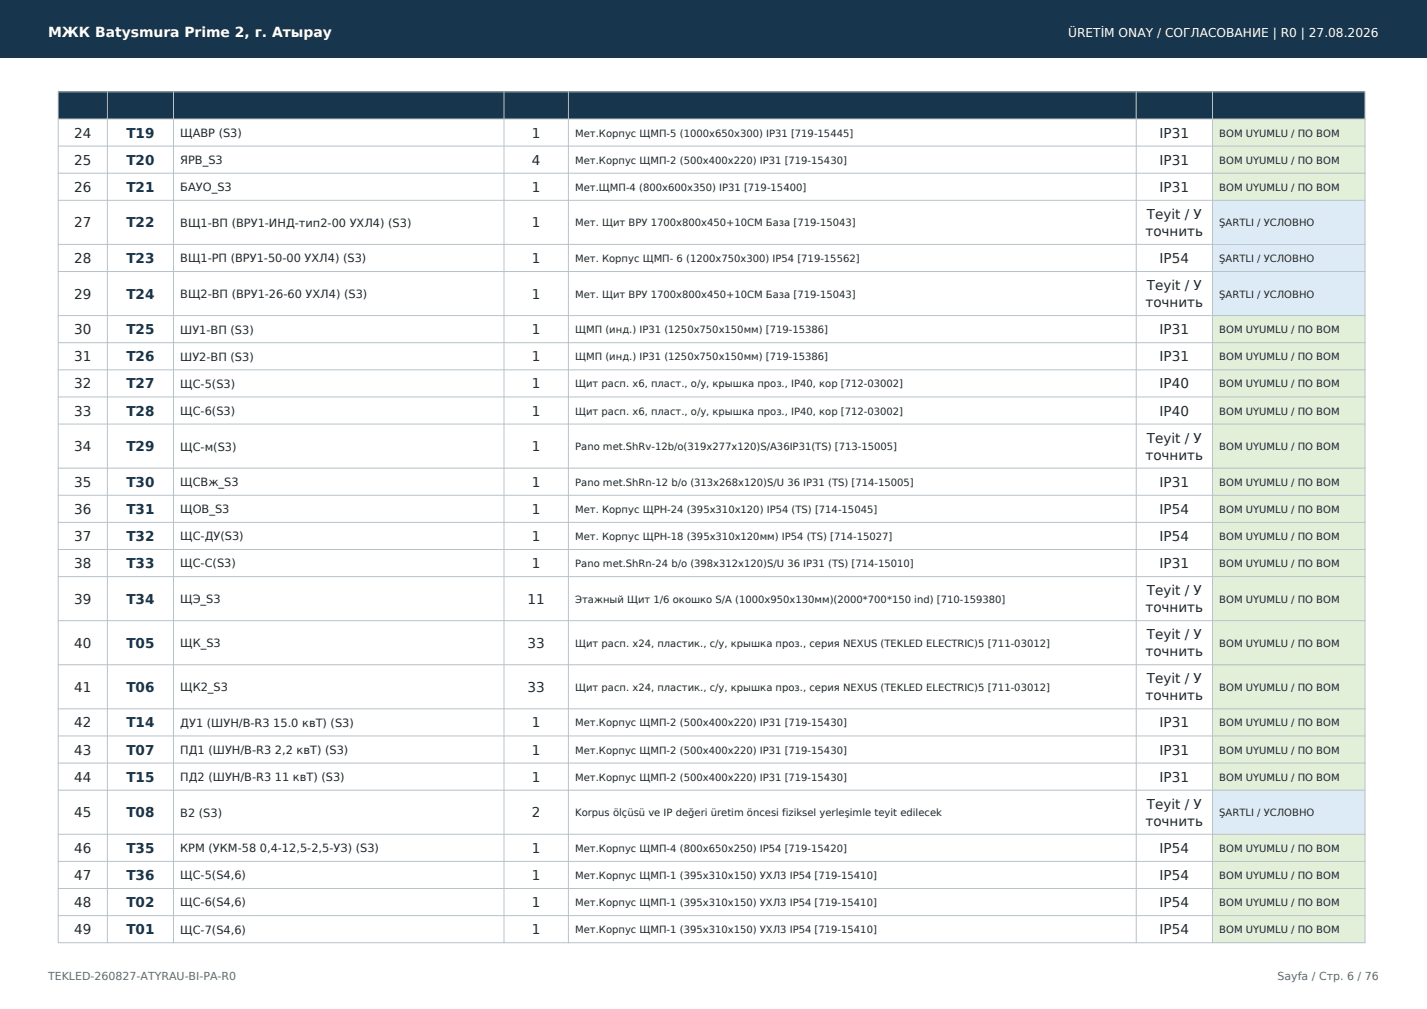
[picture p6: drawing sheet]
<svg xmlns="http://www.w3.org/2000/svg" width="297mm" height="210mm" viewBox="0 0 297 210" stroke-linecap="round" stroke-linejoin="round" font-family="sans-serif">
<defs><g id="words">
<text font-size="2.9" fill="#fff" x="10" y="7.7">МЖК Batysmura Prime 2, г. Атырау</text>
<g font-size="2.8" fill="#20272b">
<text x="15.4" y="28.6">24</text>
<text x="110.7" y="28.6">1</text>
<text x="241.4" y="28.6">IP31</text>
<text x="15.4" y="34.3">25</text>
<text x="110.7" y="34.3">4</text>
<text x="241.4" y="34.3">IP31</text>
<text x="15.4" y="39.9">26</text>
<text x="110.7" y="39.9">1</text>
<text x="241.4" y="39.9">IP31</text>
<text x="15.4" y="47.3">27</text>
<text x="110.7" y="47.3">1</text>
<text x="238.7" y="45.6">Teyit / У</text>
<text x="238.4" y="49.1">точнить</text>
<text x="15.4" y="54.7">28</text>
<text x="110.7" y="54.7">1</text>
<text x="241.4" y="54.7">IP54</text>
<text x="15.4" y="62.2">29</text>
<text x="110.7" y="62.2">1</text>
<text x="238.4" y="63.9">точнить</text>
<text x="238.7" y="60.4">Teyit / У</text>
<text x="15.4" y="69.6">30</text>
<text x="110.7" y="69.6">1</text>
<text x="241.4" y="69.6">IP31</text>
<text x="15.4" y="75.2">31</text>
<text x="110.7" y="75.2">1</text>
<text x="241.4" y="75.2">IP31</text>
<text x="15.4" y="80.9">32</text>
<text x="110.7" y="80.9">1</text>
<text x="241.4" y="80.9">IP40</text>
<text x="15.4" y="86.5">33</text>
<text x="110.7" y="86.5">1</text>
<text x="241.4" y="86.5">IP40</text>
<text x="15.4" y="93.9">34</text>
<text x="110.7" y="93.9">1</text>
<text x="238.4" y="95.7">точнить</text>
<text x="238.7" y="92.1">Teyit / У</text>
<text x="15.4" y="101.3">35</text>
<text x="110.7" y="101.3">1</text>
<text x="241.4" y="101.3">IP31</text>
<text x="15.4" y="107">36</text>
<text x="110.7" y="107">1</text>
<text x="241.4" y="107">IP54</text>
<text x="15.4" y="112.6">37</text>
<text x="110.7" y="112.6">1</text>
<text x="241.4" y="112.6">IP54</text>
<text x="15.4" y="118.2">38</text>
<text x="110.7" y="118.2">1</text>
<text x="241.4" y="118.2">IP31</text>
<text x="15.4" y="125.7">39</text>
<text x="109.8" y="125.7">11</text>
<text x="238.7" y="123.9">Teyit / У</text>
<text x="238.4" y="127.4">точнить</text>
<text x="15.4" y="134.8">40</text>
<text x="109.8" y="134.8">33</text>
<text x="238.4" y="136.6">точнить</text>
<text x="238.7" y="133.1">Teyit / У</text>
<text x="15.4" y="144">41</text>
<text x="109.8" y="144">33</text>
<text x="238.7" y="142.2">Teyit / У</text>
<text x="238.4" y="145.8">точнить</text>
<text x="15.4" y="151.4">42</text>
<text x="110.7" y="151.4">1</text>
<text x="241.4" y="151.4">IP31</text>
<text x="15.4" y="157.1">43</text>
<text x="110.7" y="157.1">1</text>
<text x="241.4" y="157.1">IP31</text>
<text x="15.4" y="162.7">44</text>
<text x="110.7" y="162.7">1</text>
<text x="241.4" y="162.7">IP31</text>
<text x="15.4" y="170.1">45</text>
<text x="110.7" y="170.1">2</text>
<text x="238.4" y="171.9">точнить</text>
<text x="238.7" y="168.3">Teyit / У</text>
<text x="15.4" y="177.5">46</text>
<text x="110.7" y="177.5">1</text>
<text x="241.4" y="177.5">IP54</text>
<text x="15.4" y="183.2">47</text>
<text x="110.7" y="183.2">1</text>
<text x="241.4" y="183.2">IP54</text>
<text x="15.4" y="188.8">48</text>
<text x="110.7" y="188.8">1</text>
<text x="241.4" y="188.8">IP54</text>
<text x="15.4" y="194.4">49</text>
<text x="110.7" y="194.4">1</text>
<text x="241.4" y="194.4">IP54</text>
</g>
<g font-size="2.8" fill="#17364d">
<text x="26.3" y="28.6">T19</text>
<text x="26.3" y="34.3">T20</text>
<text x="26.3" y="39.9">T21</text>
<text x="26.3" y="47.3">T22</text>
<text x="26.3" y="54.7">T23</text>
<text x="26.3" y="62.2">T24</text>
<text x="26.3" y="69.6">T25</text>
<text x="26.3" y="75.2">T26</text>
<text x="26.3" y="80.9">T27</text>
<text x="26.3" y="86.5">T28</text>
<text x="26.3" y="93.9">T29</text>
<text x="26.3" y="101.3">T30</text>
<text x="26.3" y="107">T31</text>
<text x="26.3" y="112.6">T32</text>
<text x="26.3" y="118.2">T33</text>
<text x="26.3" y="125.7">T34</text>
<text x="26.3" y="134.8">T05</text>
<text x="26.3" y="144">T06</text>
<text x="26.3" y="151.4">T14</text>
<text x="26.3" y="157.1">T07</text>
<text x="26.3" y="162.7">T15</text>
<text x="26.3" y="170.1">T08</text>
<text x="26.3" y="177.5">T35</text>
<text x="26.3" y="183.2">T36</text>
<text x="26.3" y="188.8">T02</text>
<text x="26.3" y="194.4">T01</text>
</g>
<text font-size="2.5" fill="#fff" x="222.3" y="7.7">ÜRETİM ONAY / СОГЛАСОВАНИЕ | R0 | 27.08.2026</text>
<g font-size="2.4" fill="#20272b">
<text x="37.5" y="28.5">ЩАВР (S3)</text>
<text x="37.5" y="34.1">ЯРВ_S3</text>
<text x="37.5" y="39.8">БАУО_S3</text>
<text x="37.5" y="47.2">ВЩ1-ВП (ВРУ1-ИНД-тип2-00 УХЛ4) (S3)</text>
<text x="37.5" y="54.6">ВЩ1-РП (ВРУ1-50-00 УХЛ4) (S3)</text>
<text x="37.5" y="62">ВЩ2-ВП (ВРУ1-26-60 УХЛ4) (S3)</text>
<text x="37.5" y="69.4">ШУ1-ВП (S3)</text>
<text x="37.5" y="75.1">ШУ2-ВП (S3)</text>
<text x="37.5" y="80.7">ЩС-5(S3)</text>
<text x="37.5" y="86.4">ЩС-6(S3)</text>
<text x="37.5" y="93.8">ЩС-м(S3)</text>
<text x="37.5" y="101.2">ЩСВж_S3</text>
<text x="37.5" y="106.8">ЩОВ_S3</text>
<text x="37.5" y="112.5">ЩС-ДУ(S3)</text>
<text x="37.5" y="118.1">ЩС-С(S3)</text>
<text x="37.5" y="125.5">ЩЭ_S3</text>
<text x="37.5" y="134.7">ЩК_S3</text>
<text x="37.5" y="143.9">ЩК2_S3</text>
<text x="37.5" y="151.3">ДУ1 (ШУН/В-R3 15.0 квТ) (S3)</text>
<text x="37.5" y="156.9">ПД1 (ШУН/В-R3 2,2 квТ) (S3)</text>
<text x="37.5" y="162.6">ПД2 (ШУН/В-R3 11 квТ) (S3)</text>
<text x="37.5" y="170">В2 (S3)</text>
<text x="37.5" y="177.4">КРМ (УКМ-58 0,4-12,5-2,5-УЗ) (S3)</text>
<text x="37.5" y="183">ЩС-5(S4,6)</text>
<text x="37.5" y="188.7">ЩС-6(S4,6)</text>
<text x="37.5" y="194.3">ЩС-7(S4,6)</text>
</g>
<g font-size="2.3" fill="#5e6a71">
<text x="10" y="204">TEKLED-260827-ATYRAU-BI-PA-R0</text>
<text x="265.9" y="204">Sayfa / Стр. 6 / 76</text>
</g>
<g font-size="2.1" fill="#20272b">
<text x="119.7" y="28.4">Мет.Корпус ЩМП-5 (1000x650x300) IP31 [719-15445]</text>
<text x="253.8" y="28.4">BOM UYUMLU / ПО BOM</text>
<text x="119.7" y="34.1">Мет.Корпус ЩМП-2 (500x400x220) IP31 [719-15430]</text>
<text x="253.8" y="34.1">BOM UYUMLU / ПО BOM</text>
<text x="119.7" y="39.7">Мет.ЩМП-4 (800x600x350) IP31 [719-15400]</text>
<text x="253.8" y="39.7">BOM UYUMLU / ПО BOM</text>
<text x="119.7" y="47.1">Мет. Щит ВРУ 1700х800х450+10CM База [719-15043]</text>
<text x="253.8" y="47.1">ŞARTLI / УСЛОВНО</text>
<text x="119.7" y="54.5">Мет. Корпус ЩМП- 6 (1200х750х300) IP54 [719-15562]</text>
<text x="253.8" y="54.5">ŞARTLI / УСЛОВНО</text>
<text x="119.7" y="61.9">Мет. Щит ВРУ 1700х800х450+10CM База [719-15043]</text>
<text x="253.8" y="61.9">ŞARTLI / УСЛОВНО</text>
<text x="119.7" y="69.4">ЩМП (инд.) IP31 (1250х750х150мм) [719-15386]</text>
<text x="253.8" y="69.4">BOM UYUMLU / ПО BOM</text>
<text x="119.7" y="75">ЩМП (инд.) IP31 (1250х750х150мм) [719-15386]</text>
<text x="253.8" y="75">BOM UYUMLU / ПО BOM</text>
<text x="119.7" y="80.6">Щит расп. x6, пласт., о/у, крышка проз., IP40, кор [712-03002]</text>
<text x="253.8" y="80.6">BOM UYUMLU / ПО BOM</text>
<text x="119.7" y="86.3">Щит расп. x6, пласт., о/у, крышка проз., IP40, кор [712-03002]</text>
<text x="253.8" y="86.3">BOM UYUMLU / ПО BOM</text>
<text x="119.7" y="93.7">Pano met.ShRv-12b/o(319х277х120)S/A36IP31(TS) [713-15005]</text>
<text x="253.8" y="93.7">BOM UYUMLU / ПО BOM</text>
<text x="119.7" y="101.1">Pano met.ShRn-12 b/o (313х268х120)S/U 36 IP31 (TS) [714-15005]</text>
<text x="253.8" y="101.1">BOM UYUMLU / ПО BOM</text>
<text x="119.7" y="106.7">Мет. Корпус ЩРН-24 (395x310x120) IP54 (TS) [714-15045]</text>
<text x="253.8" y="106.7">BOM UYUMLU / ПО BOM</text>
<text x="119.7" y="112.4">Мет. Корпус ЩРН-18 (395x310x120мм) IP54 (TS) [714-15027]</text>
<text x="253.8" y="112.4">BOM UYUMLU / ПО BOM</text>
<text x="119.7" y="118">Pano met.ShRn-24 b/o (398х312х120)S/U 36 IP31 (TS) [714-15010]</text>
<text x="253.8" y="118">BOM UYUMLU / ПО BOM</text>
<text x="119.7" y="125.4">Этажный Щит 1/6 окошко S/A (1000х950х130мм)(2000*700*150 ind) [710-159380]</text>
<text x="253.8" y="125.4">BOM UYUMLU / ПО BOM</text>
<text x="119.7" y="134.6">Щит расп. x24, пластик., с/у, крышка проз., серия NEXUS (TEKLED ELECTRIC)5 [711-03012]</text>
<text x="253.8" y="134.6">BOM UYUMLU / ПО BOM</text>
<text x="119.7" y="143.8">Щит расп. x24, пластик., с/у, крышка проз., серия NEXUS (TEKLED ELECTRIC)5 [711-03012]</text>
<text x="253.8" y="143.8">BOM UYUMLU / ПО BOM</text>
<text x="119.7" y="151.2">Мет.Корпус ЩМП-2 (500x400x220) IP31 [719-15430]</text>
<text x="253.8" y="151.2">BOM UYUMLU / ПО BOM</text>
<text x="119.7" y="156.8">Мет.Корпус ЩМП-2 (500x400x220) IP31 [719-15430]</text>
<text x="253.8" y="156.8">BOM UYUMLU / ПО BOM</text>
<text x="119.7" y="162.5">Мет.Корпус ЩМП-2 (500x400x220) IP31 [719-15430]</text>
<text x="253.8" y="162.5">BOM UYUMLU / ПО BOM</text>
<text x="119.7" y="169.9">Korpus ölçüsü ve IP değeri üretim öncesi fiziksel yerleşimle teyit edilecek</text>
<text x="253.8" y="169.9">ŞARTLI / УСЛОВНО</text>
<text x="119.7" y="177.3">Мет.Корпус ЩМП-4 (800x650x250) IP54 [719-15420]</text>
<text x="253.8" y="177.3">BOM UYUMLU / ПО BOM</text>
<text x="119.7" y="182.9">Мет.Корпус ЩМП-1 (395х310х150) УХЛ3 IP54 [719-15410]</text>
<text x="253.8" y="182.9">BOM UYUMLU / ПО BOM</text>
<text x="119.7" y="188.6">Мет.Корпус ЩМП-1 (395х310х150) УХЛ3 IP54 [719-15410]</text>
<text x="253.8" y="188.6">BOM UYUMLU / ПО BOM</text>
<text x="119.7" y="194.2">Мет.Корпус ЩМП-1 (395х310х150) УХЛ3 IP54 [719-15410]</text>
<text x="253.8" y="194.2">BOM UYUMLU / ПО BOM</text>
</g>
</g></defs>
<g fill="#17364d">
<path d="M0 0h297v12h-297z" fill-rule="evenodd"/>
<path d="M12.1 19.1h272v5.7h-272z" fill-rule="evenodd"/>
</g>
<g fill="#e2f0d9">
<path d="M252.4 24.8h31.7v5.6h-31.7z" fill-rule="evenodd"/>
<path d="M252.4 30.4h31.7v5.6h-31.7z" fill-rule="evenodd"/>
<path d="M252.4 36h31.7v5.7h-31.7z" fill-rule="evenodd"/>
</g>
<g fill="#ddebf7">
<path d="M252.4 41.7h31.7v9.2h-31.7z" fill-rule="evenodd"/>
<path d="M252.4 50.9h31.7v5.6h-31.7z" fill-rule="evenodd"/>
<path d="M252.4 56.5h31.7v9.2h-31.7z" fill-rule="evenodd"/>
</g>
<g fill="#e2f0d9">
<path d="M252.4 65.7h31.7v5.6h-31.7z" fill-rule="evenodd"/>
<path d="M252.4 71.3h31.7v5.7h-31.7z" fill-rule="evenodd"/>
<path d="M252.4 77h31.7v5.6h-31.7z" fill-rule="evenodd"/>
<path d="M252.4 82.6h31.7v5.7h-31.7z" fill-rule="evenodd"/>
<path d="M252.4 88.3h31.7v9.1h-31.7z" fill-rule="evenodd"/>
<path d="M252.4 97.4h31.7v5.7h-31.7z" fill-rule="evenodd"/>
<path d="M252.4 103.1h31.7v5.6h-31.7z" fill-rule="evenodd"/>
<path d="M252.4 108.7h31.7v5.7h-31.7z" fill-rule="evenodd"/>
<path d="M252.4 114.4h31.7v5.6h-31.7z" fill-rule="evenodd"/>
<path d="M252.4 120h31.7v9.2h-31.7z" fill-rule="evenodd"/>
<path d="M252.4 129.2h31.7v9.2h-31.7z" fill-rule="evenodd"/>
<path d="M252.4 138.4h31.7v9.1h-31.7z" fill-rule="evenodd"/>
<path d="M252.4 147.5h31.7v5.7h-31.7z" fill-rule="evenodd"/>
<path d="M252.4 153.2h31.7v5.6h-31.7z" fill-rule="evenodd"/>
<path d="M252.4 158.8h31.7v5.7h-31.7z" fill-rule="evenodd"/>
</g>
<path d="M252.4 164.5h31.7v9.1h-31.7z" fill-rule="evenodd" fill="#ddebf7"/>
<g fill="#e2f0d9">
<path d="M252.4 173.6h31.7v5.7h-31.7z" fill-rule="evenodd"/>
<path d="M252.4 179.3h31.7v5.6h-31.7z" fill-rule="evenodd"/>
<path d="M252.4 184.9h31.7v5.7h-31.7z" fill-rule="evenodd"/>
<path d="M252.4 190.6h31.7v5.6h-31.7z" fill-rule="evenodd"/>
</g>
<g fill="none" stroke="#b7c2c9" stroke-width=".21">
<path d="M12.1 19.1h272v177.1h-272zM22.3 19.1v177.1M36.1 19.1v177.1M104.9 19.1v177.1M118.3 19.1v177.1M236.5 19.1v177.1M252.4 19.1v177.1M12.1 24.8h272M12.1 30.4h272M12.1 36h272M12.1 41.7h272M12.1 50.9h272"/>
<path d="M12.1 56.5h272M12.1 65.7h272M12.1 71.3h272M12.1 77h272M12.1 82.6h272M12.1 88.3h272M12.1 97.4h272M12.1 103.1h272M12.1 108.7h272M12.1 114.4h272M12.1 120h272M12.1 129.2h272"/>
<path d="M12.1 138.4h272M12.1 147.5h272M12.1 153.2h272M12.1 158.8h272M12.1 164.5h272M12.1 173.6h272M12.1 179.3h272M12.1 184.9h272M12.1 190.6h272"/>
</g>
<use href="#words"/>
</svg>
